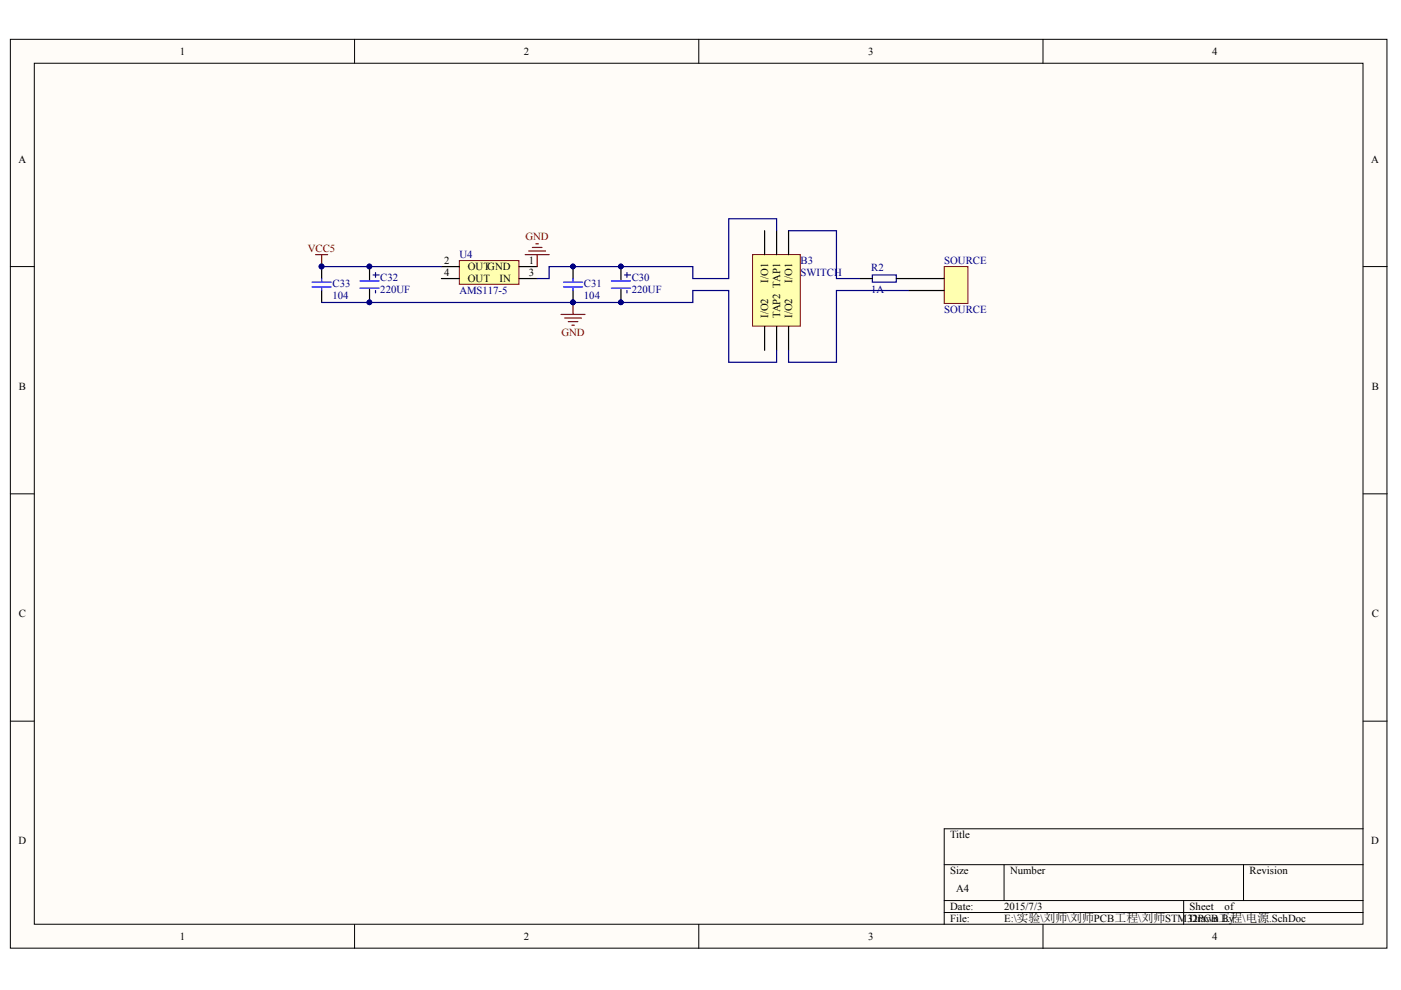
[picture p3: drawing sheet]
<svg xmlns="http://www.w3.org/2000/svg" width="297mm" height="210mm" viewBox="0 0 297 210" stroke-linecap="round" stroke-linejoin="round" font-family="sans-serif">
<defs><g id="words">
<g font-size="2.3">
<text x="38.1" y="11.6">1</text>
<text x="111.1" y="11.6">2</text>
<text x="184.1" y="11.6">3</text>
<text x="257" y="11.6">4</text>
<text x="3.9" y="34.5">A</text>
<text x="290.7" y="34.5">A</text>
<text x="94.2" y="56">2</text>
<text x="94.2" y="58.6">4</text>
<text x="99.2" y="57.3">OUTGND</text>
<text x="99.2" y="59.8">OUT</text>
<text x="105.9" y="59.8">IN</text>
<text x="112.1" y="56">1</text>
<text x="112.1" y="58.6">3</text>
<text x="162.9" y="60" transform="rotate(-90 162.9 60)">I/O1</text>
<text x="167.9" y="60" transform="rotate(-90 167.9 60)">I/O1</text>
<text x="162.9" y="67.4" transform="rotate(-90 162.9 67.4)">I/O2</text>
<text x="165.4" y="67.4" transform="rotate(-90 165.4 67.4)">TAP2 TAP1</text>
<text x="167.9" y="67.4" transform="rotate(-90 167.9 67.4)">I/O2</text>
<text x="4" y="82.7">B</text>
<text x="290.8" y="82.7">B</text>
<text x="4" y="130.9">C</text>
<text x="290.8" y="130.9">C</text>
<text x="3.9" y="179">D</text>
<text x="201.4" y="177.7">Title</text>
<text x="290.7" y="179">D</text>
<text x="201.4" y="185.4">Size</text>
<text x="214.2" y="185.4">Number</text>
<text x="264.9" y="185.4">Revision</text>
<text x="202.7" y="189.2">A4</text>
<text x="201.4" y="193">Date:</text>
<text x="201.4" y="195.5">File:</text>
<text x="212.9" y="193">2015/7/3</text>
<text x="212.9" y="195.5">E:\实验\刘师\刘师PCB工程\刘师STM32PCB工程\电源.SchDoc</text>
<text x="252.2" y="193">Sheet</text>
<text x="252.2" y="195.5">Drawn By:</text>
<text x="259.6" y="193">of</text>
<text x="38.1" y="199.3">1</text>
<text x="111.1" y="199.3">2</text>
<text x="184.1" y="199.3">3</text>
<text x="257" y="199.3">4</text>
</g>
<g font-size="2.3" fill="#800000">
<text x="65.3" y="53.5">VCC5</text>
<text x="111.4" y="51">GND</text>
<text x="119" y="71.2">GND</text>
</g>
<g font-size="2.3" fill="#000080">
<text x="80.6" y="59.6">C32</text>
<text x="97.4" y="54.8">U4</text>
<text x="133.9" y="59.6">C30</text>
<text x="169.7" y="56">B3</text>
<text x="169.7" y="58.6">SWITCH</text>
<text x="184.7" y="57.6">R2</text>
<text x="200.2" y="56">SOURCE</text>
<text x="70.5" y="60.9">C33</text>
<text x="70.5" y="63.4">104</text>
<text x="80.6" y="62.1">220UF</text>
<text x="97.4" y="62.4">AMS117-5</text>
<text x="123.8" y="60.9">C31</text>
<text x="123.8" y="63.4">104</text>
<text x="133.9" y="62.1">220UF</text>
<text x="184.7" y="62.1">1A</text>
<text x="200.2" y="66.4">SOURCE</text>
</g>
</g></defs>
<g fill="#fffcf8" stroke="#000" stroke-width=".21">
<path d="M2.2 8.3h291.9v192.7h-291.9z"/>
<path d="M7.3 13.4h281.7v182.6h-281.7z"/>
</g>
<g fill="none" stroke="#000" stroke-width=".21">
<path d="M75.2 8.3v5.1M148.2 8.3v5.1M221.1 8.3v5.1M2.2 56.5h5.1M289 56.5h5.1M2.2 104.7h5.1M289 104.7h5.1M2.2 152.9h5.1M289 152.9h5.1M289 175.7h-88.8v20.3M75.2 196v5.1M148.2 196v5.1"/>
<path d="M200.2 183.3h88.8M200.2 190.9h88.8M200.2 193.5h88.8M212.9 183.3v7.6M221.1 196v5.1M251 190.9v5.1M263.7 183.3v7.6"/>
</g>
<path d="M97.4 55.3h12.6v5h-12.6z" fill="#ffffb0" stroke="#800000" stroke-width=".21"/>
<path d="M68.2 56.5v2.6M78.3 56.5v2.8M93.6 56.5h3.8M93.6 59.1h3.8M110.1 56.5h3.8M110.1 59.1h3.8M121.5 56.5v2.6M131.7 56.5v2.8M68.2 61.6v2.5M78.3 61.3v2.8M121.5 61.6v2.5M131.7 61.3v2.8" fill="none" stroke="#000" stroke-width=".25"/>
<g fill="#000080" stroke="#000080" stroke-width=".21">
<circle cx="68.2" cy="56.5" r=".48"/>
<circle cx="78.3" cy="56.5" r=".48"/>
<circle cx="78.3" cy="64.1" r=".48"/>
<circle cx="121.5" cy="64.1" r=".48"/>
<circle cx="121.5" cy="56.5" r=".48"/>
<circle cx="131.6" cy="56.5" r=".48"/>
<circle cx="131.6" cy="64.1" r=".48"/>
</g>
<path d="M66.2 59.8h4M68.2 59.1v.7M76.3 59.6h4.1M119.5 59.8h4M121.5 59.1v.7M129.6 59.6h4.1M66.2 60.8h4M68.2 60.8v.8M76.3 61.1h4.1M119.5 60.8h4M121.5 60.8v.8M129.6 61.1h4.1" fill="none" stroke="#00f" stroke-width=".25"/>
<path d="M79.1 58.3h1.3M79.6 57.8v1M132.4 58.3h1.3M132.9 57.8v1M79.6 61.6v.5M132.9 61.6v.5" fill="none" stroke="#11037f" stroke-width=".25"/>
<path d="M66.9 54h2.6M68.2 54v2.5M119 66.7h5M119.7 67.4h3.6M120.5 68.2h2M121.2 69h.6M121.5 64.1v2.6" fill="none" stroke="#800000" stroke-width=".25"/>
<path d="M200.2 56.5h5v7.8h-5z" fill="#ffffb0" stroke="#800000" stroke-width=".21"/>
<path d="M192.6 59.1h7.6M192.6 61.6h7.6" fill="none" stroke="#000" stroke-width=".25"/>
<path d="M159.6 54h10.1v15.2h-10.1z" fill="#ffffb0" stroke="#800000" stroke-width=".21"/>
<path d="M162.1 48.9v5.1M164.7 48.9v5.1M167.2 48.9v5.1M182.4 59.1h2.6M190 59.1h2.6M162.1 69.2v5.1M164.7 69.2v5.1M167.2 69.2v5.1" fill="none" stroke="#000" stroke-width=".25"/>
<path d="M68.2 56.5h25.4M164.7 48.9v-2.5h-10.2v12.7h-7.6v-2.6h-30.5v2.6h-2.5M167.2 48.9h10.1v10.2h5.1M68.2 64.1h78.7v-2.5h7.6v15.2h10.2v-2.5M192.6 61.6h-15.3v15.2h-10.1v-2.5" fill="none" stroke="#000080" stroke-width=".25"/>
<g fill="#000080" stroke="#000080" stroke-width=".21">
<circle cx="78.3" cy="64.1" r=".48"/>
<circle cx="121.5" cy="64.1" r=".48"/>
<circle cx="131.6" cy="64.1" r=".48"/>
<circle cx="68.2" cy="56.5" r=".48"/>
<circle cx="78.3" cy="56.5" r=".48"/>
<circle cx="131.6" cy="56.5" r=".48"/>
<circle cx="121.5" cy="56.5" r=".48"/>
</g>
<path d="M111.3 54h5.1M112.1 53.2h3.6M112.9 52.5h2M113.6 51.7h.5M113.9 54v2.5" fill="none" stroke="#800000" stroke-width=".25"/>
<path d="M185 58.3h5v1.5h-5z" fill="none" stroke="#11037f" stroke-width=".25"/>
<use href="#words"/>
</svg>
